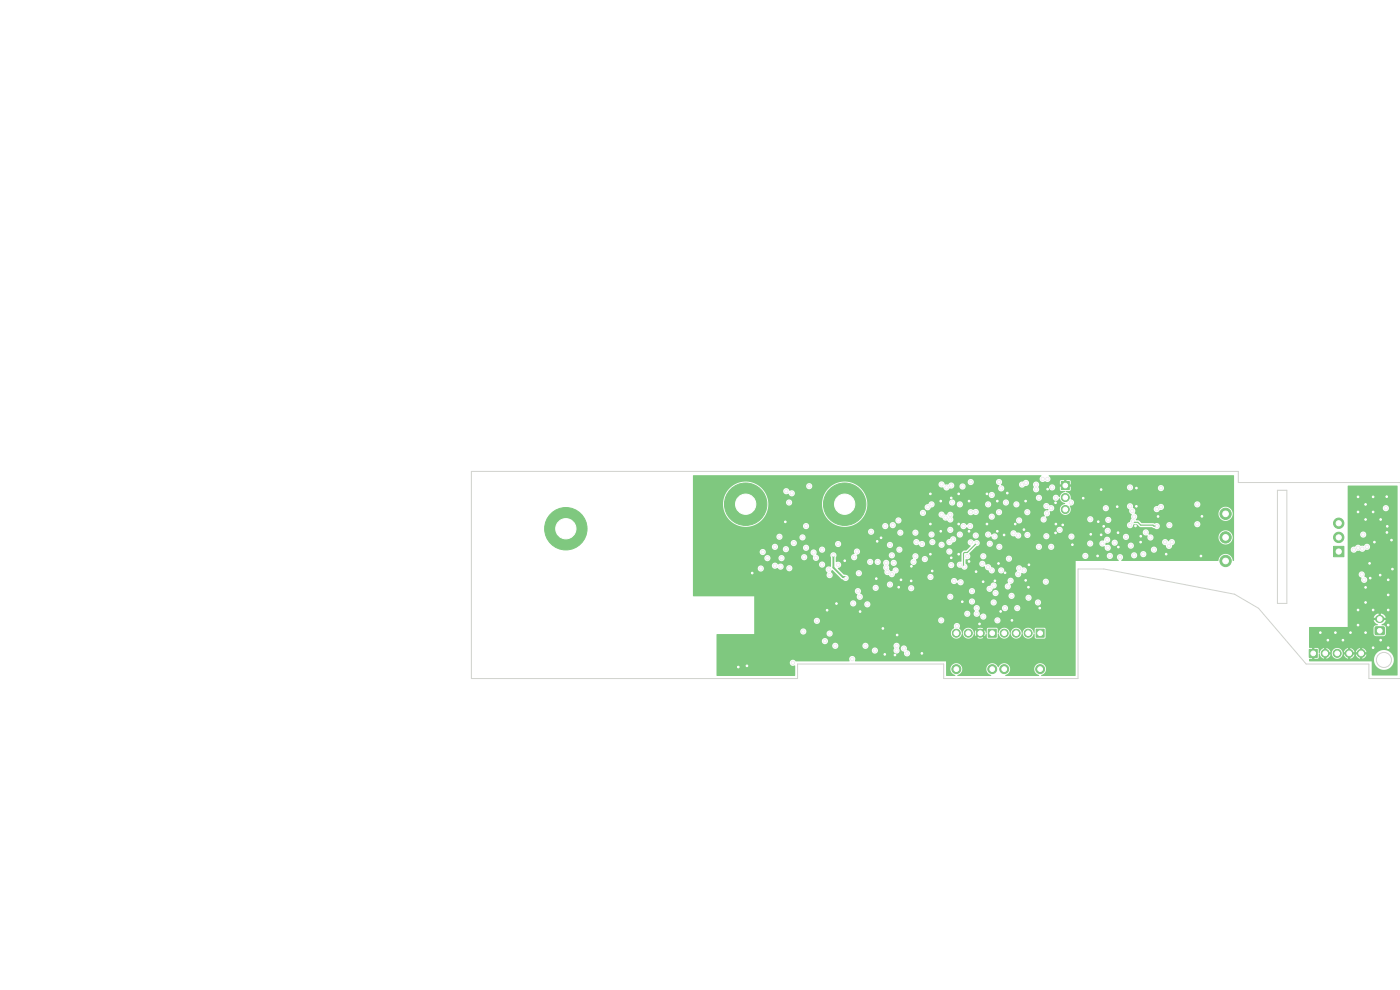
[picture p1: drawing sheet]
<svg xmlns="http://www.w3.org/2000/svg" width="297mm" height="210mm" viewBox="0 0 297 210" stroke-linecap="round" stroke-linejoin="round" font-family="sans-serif">
<g fill="#7fc87f" stroke="#7fc87f" stroke-width=".21">
<path d="M219.8 133.5h1.7v1.7h-1.7z"/>
<path d="M291.8 133h1.8v1.6h-1.8z"/>
<path d="M225.1 102.1h1.7v1.7h-1.7z"/>
<path d="M209.7 133.5h1.7v1.7h-1.7z"/>
<path d="M282.9 115.9h2.2v2.2h-2.2z"/>
<path d="M277.7 137.8h1.8v1.7h-1.8z"/>
<circle cx="218.1" cy="134.3" r=".85"/>
<circle cx="215.6" cy="134.3" r=".85"/>
<circle cx="213" cy="134.3" r=".85"/>
<circle cx="213" cy="141.9" r=".95"/>
<circle cx="220.7" cy="141.9" r=".95"/>
<circle cx="179.2" cy="107" r="4.5"/>
<circle cx="226" cy="105.5" r=".85"/>
<circle cx="226" cy="108.1" r=".85"/>
<circle cx="158.2" cy="107" r="4.5"/>
<circle cx="208" cy="134.3" r=".85"/>
<circle cx="205.4" cy="134.3" r=".85"/>
<circle cx="202.9" cy="134.3" r=".85"/>
<circle cx="202.9" cy="141.9" r=".95"/>
<circle cx="210.5" cy="141.9" r=".95"/>
<circle cx="120" cy="112.2" r="4.5"/>
<circle cx="284" cy="114" r="1.1"/>
<circle cx="284" cy="111" r="1.1"/>
<circle cx="260" cy="119" r="1.2"/>
<circle cx="260" cy="114" r="1.2"/>
<circle cx="260" cy="109" r="1.2"/>
<circle cx="281.1" cy="138.6" r=".85"/>
<circle cx="283.7" cy="138.6" r=".85"/>
<circle cx="286.2" cy="138.6" r=".85"/>
<circle cx="288.8" cy="138.6" r=".85"/>
</g>
<path d="M292.5 131.3h.3" fill="none" stroke="#7fc87f" stroke-width="1.7"/>
<g fill="#ececec" stroke="#ececec" stroke-width=".21">
<circle cx="290.5" cy="119.5" r=".35"/>
<circle cx="295.4" cy="120.7" r=".35"/>
<circle cx="288.1" cy="108.6" r=".35"/>
<circle cx="291.3" cy="137.4" r=".35"/>
<circle cx="294.5" cy="129.4" r=".35"/>
<circle cx="294.5" cy="126.2" r=".35"/>
<circle cx="289.7" cy="110.2" r=".35"/>
<circle cx="291.3" cy="129.4" r=".35"/>
<circle cx="284.9" cy="135.8" r=".35"/>
<circle cx="286.5" cy="134.2" r=".35"/>
<circle cx="289.7" cy="134.2" r=".35"/>
<circle cx="289.7" cy="124.6" r=".35"/>
<circle cx="288.1" cy="132.6" r=".35"/>
<circle cx="294.5" cy="137.4" r=".35"/>
<circle cx="294.3" cy="111.7" r=".35"/>
<circle cx="280.1" cy="134.2" r=".35"/>
<circle cx="288.1" cy="129.4" r=".35"/>
<circle cx="283.3" cy="134.2" r=".35"/>
<circle cx="294.5" cy="132.6" r=".35"/>
<circle cx="292.9" cy="135.8" r=".35"/>
<circle cx="291.3" cy="108.6" r=".35"/>
<circle cx="294.2" cy="105.4" r=".35"/>
<circle cx="292.9" cy="110.2" r=".35"/>
<circle cx="292.8" cy="122" r=".35"/>
<circle cx="289.7" cy="127.8" r=".35"/>
<circle cx="291.6" cy="115" r=".35"/>
<circle cx="291.3" cy="105.4" r=".35"/>
<circle cx="294.5" cy="123" r=".35"/>
<circle cx="281.7" cy="135.8" r=".35"/>
<circle cx="290.7" cy="122.6" r=".35"/>
<circle cx="289.7" cy="107" r=".35"/>
<circle cx="295.2" cy="114.6" r=".35"/>
<circle cx="288.1" cy="105.4" r=".35"/>
<circle cx="294.2" cy="112.9" r=".35"/>
<circle cx="294" cy="107.8" r=".35"/>
<circle cx="289.2" cy="113.4" r=".35"/>
<circle cx="288.9" cy="121.9" r=".35"/>
<circle cx="289.4" cy="123" r=".35"/>
<circle cx="289" cy="116.4" r=".35"/>
<circle cx="288.1" cy="116.2" r=".35"/>
<circle cx="287.2" cy="116.6" r=".35"/>
<circle cx="290" cy="116" r=".35"/>
<circle cx="185.8" cy="124.7" r=".35"/>
<circle cx="193.3" cy="124.8" r=".35"/>
<circle cx="188.3" cy="121.4" r=".35"/>
<circle cx="239.7" cy="107.4" r=".35"/>
<circle cx="235.4" cy="117.9" r=".35"/>
<circle cx="239.9" cy="115.8" r=".35"/>
<circle cx="166.7" cy="116.5" r=".35"/>
<circle cx="242.5" cy="117.6" r=".35"/>
<circle cx="247.2" cy="115" r=".35"/>
<circle cx="165.4" cy="113.9" r=".35"/>
<circle cx="168" cy="104.6" r=".35"/>
<circle cx="161.8" cy="117.1" r=".35"/>
<circle cx="170.3" cy="114" r=".35"/>
<circle cx="246.3" cy="103.5" r=".35"/>
<circle cx="167.4" cy="120.5" r=".35"/>
<circle cx="248.1" cy="111.4" r=".35"/>
<circle cx="173.1" cy="118.3" r=".35"/>
<circle cx="239.7" cy="103.4" r=".35"/>
<circle cx="246.3" cy="107.5" r=".35"/>
<circle cx="171.7" cy="103.1" r=".35"/>
<circle cx="174.4" cy="119.8" r=".35"/>
<circle cx="231.3" cy="115.3" r=".35"/>
<circle cx="239.7" cy="111.4" r=".35"/>
<circle cx="231.3" cy="110.1" r=".35"/>
<circle cx="184.6" cy="119.2" r=".35"/>
<circle cx="197.4" cy="122.4" r=".35"/>
<circle cx="201.6" cy="126.6" r=".35"/>
<circle cx="165.6" cy="120.2" r=".35"/>
<circle cx="190.8" cy="116.6" r=".35"/>
<circle cx="182.2" cy="121.6" r=".35"/>
<circle cx="177.8" cy="119.8" r=".35"/>
<circle cx="254" cy="111.2" r=".35"/>
<circle cx="237.6" cy="118.2" r=".35"/>
<circle cx="172.6" cy="117.2" r=".35"/>
<circle cx="220.2" cy="127.8" r=".35"/>
<circle cx="254" cy="107" r=".35"/>
<circle cx="224" cy="111.2" r=".35"/>
<circle cx="177.4" cy="128" r=".35"/>
<circle cx="197.4" cy="104.8" r=".35"/>
<circle cx="208.6" cy="123.4" r=".35"/>
<circle cx="158.5" cy="141.2" r=".35"/>
<circle cx="187.7" cy="138.8" r=".35"/>
<circle cx="255" cy="109.5" r=".35"/>
<circle cx="245.7" cy="109.6" r=".35"/>
<circle cx="186.9" cy="114.1" r=".35"/>
<circle cx="156.6" cy="141.5" r=".35"/>
<circle cx="203.4" cy="111.2" r=".35"/>
<circle cx="205.6" cy="112.7" r=".35"/>
<circle cx="232.8" cy="117.9" r=".35"/>
<circle cx="237.2" cy="113" r=".35"/>
<circle cx="211.1" cy="123.2" r=".35"/>
<circle cx="237.3" cy="116" r=".35"/>
<circle cx="223.9" cy="106.7" r=".35"/>
<circle cx="212.3" cy="129.7" r=".35"/>
<circle cx="233.6" cy="103.8" r=".35"/>
<circle cx="213.2" cy="121.5" r=".35"/>
<circle cx="234.1" cy="111.6" r=".35"/>
<circle cx="190.7" cy="124.6" r=".35"/>
<circle cx="203.4" cy="104.8" r=".35"/>
<circle cx="205.6" cy="119.1" r=".35"/>
<circle cx="215.4" cy="111.2" r=".35"/>
<circle cx="211.6" cy="112.7" r=".35"/>
<circle cx="205.6" cy="106.3" r=".35"/>
<circle cx="175.5" cy="129.4" r=".35"/>
<circle cx="189.9" cy="138.9" r=".35"/>
<circle cx="193.3" cy="123.2" r=".35"/>
<circle cx="211.8" cy="119.5" r=".35"/>
<circle cx="185.9" cy="122.7" r=".35"/>
<circle cx="217.2" cy="112.3" r=".35"/>
<circle cx="218.3" cy="119.8" r=".35"/>
<circle cx="237" cy="107.5" r=".35"/>
<circle cx="159.6" cy="121.6" r=".35"/>
<circle cx="241.1" cy="103.5" r=".35"/>
<circle cx="220.6" cy="129" r=".35"/>
<circle cx="197.4" cy="111.2" r=".35"/>
<circle cx="229.8" cy="105.7" r=".35"/>
<circle cx="187.3" cy="133.3" r=".35"/>
<circle cx="247.4" cy="117.6" r=".35"/>
<circle cx="199.6" cy="112.7" r=".35"/>
<circle cx="254.8" cy="117.9" r=".35"/>
<circle cx="231.4" cy="113.3" r=".35"/>
<circle cx="201.8" cy="118.3" r=".35"/>
<circle cx="242" cy="113.8" r=".35"/>
<circle cx="227.5" cy="115.5" r=".35"/>
<circle cx="203.4" cy="117.6" r=".35"/>
<circle cx="218.2" cy="124.6" r=".35"/>
<circle cx="193.4" cy="120.1" r=".35"/>
<circle cx="217.6" cy="106.3" r=".35"/>
<circle cx="233" cy="110.7" r=".35"/>
<circle cx="207.8" cy="132.4" r=".35"/>
<circle cx="179.2" cy="118.9" r=".35"/>
<circle cx="241.1" cy="107.4" r=".35"/>
<circle cx="197.4" cy="117.6" r=".35"/>
<circle cx="233.6" cy="113.5" r=".35"/>
<circle cx="223.9" cy="113.1" r=".35"/>
<circle cx="204.1" cy="127.6" r=".35"/>
<circle cx="197.8" cy="121.1" r=".35"/>
<circle cx="207.1" cy="121.3" r=".35"/>
<circle cx="201.8" cy="105.6" r=".35"/>
<circle cx="182.5" cy="129.7" r=".35"/>
<circle cx="209.4" cy="111.2" r=".35"/>
<circle cx="211.6" cy="106.3" r=".35"/>
<circle cx="190.3" cy="134.7" r=".35"/>
<circle cx="225.5" cy="111.4" r=".35"/>
<circle cx="209.4" cy="104.8" r=".35"/>
<circle cx="240.9" cy="111.6" r=".35"/>
<circle cx="213.7" cy="104.6" r=".35"/>
<circle cx="242" cy="115" r=".35"/>
<circle cx="195.6" cy="138.6" r=".35"/>
<circle cx="186.1" cy="114.8" r=".35"/>
<circle cx="199.6" cy="106.3" r=".35"/>
<circle cx="191.1" cy="123" r=".35"/>
<circle cx="217.6" cy="123.1" r=".35"/>
<circle cx="213" cy="113.5" r=".35"/>
<circle cx="222.2" cy="103.8" r=".35"/>
<circle cx="214.7" cy="131.6" r=".35"/>
<circle cx="166.6" cy="110.7" r=".35"/>
<circle cx="222.2" cy="101.6" r=".35"/>
<circle cx="216.8" cy="102.8" r=".35"/>
<circle cx="202.4" cy="123.3" r=".35"/>
<circle cx="203.6" cy="119.8" r=".35"/>
<circle cx="215.6" cy="107" r=".35"/>
<circle cx="203.8" cy="123.5" r=".35"/>
<circle cx="221.9" cy="123.4" r=".35"/>
<circle cx="233.9" cy="115.3" r=".35"/>
<circle cx="203.6" cy="113.4" r=".35"/>
<circle cx="244.1" cy="114" r=".35"/>
<circle cx="219.8" cy="102.8" r=".35"/>
<circle cx="235.1" cy="110.3" r=".35"/>
<circle cx="210" cy="115.3" r=".35"/>
<circle cx="215" cy="113.1" r=".35"/>
<circle cx="199.7" cy="131.6" r=".35"/>
<circle cx="209.9" cy="124.9" r=".35"/>
<circle cx="192.4" cy="138.6" r=".35"/>
<circle cx="227.3" cy="113.8" r=".35"/>
<circle cx="203.6" cy="107" r=".35"/>
<circle cx="217.6" cy="102.4" r=".35"/>
<circle cx="209.6" cy="107" r=".35"/>
<circle cx="199.8" cy="109.2" r=".35"/>
<circle cx="168.2" cy="140.6" r=".35"/>
<circle cx="222" cy="113.7" r=".35"/>
<circle cx="197.6" cy="113.4" r=".35"/>
<circle cx="190.2" cy="137" r=".35"/>
<circle cx="238.9" cy="113.9" r=".35"/>
<circle cx="209.6" cy="113.4" r=".35"/>
<circle cx="214" cy="118.5" r=".35"/>
<circle cx="205.9" cy="115.1" r=".35"/>
<circle cx="222" cy="107.3" r=".35"/>
<circle cx="218" cy="113.5" r=".35"/>
<circle cx="222.1" cy="108.9" r=".35"/>
<circle cx="236.5" cy="115.1" r=".35"/>
<circle cx="205.9" cy="102.2" r=".35"/>
<circle cx="205.9" cy="108.7" r=".35"/>
<circle cx="243.1" cy="112.9" r=".35"/>
<circle cx="199.8" cy="102.8" r=".35"/>
<circle cx="211.9" cy="108.7" r=".35"/>
<circle cx="197.6" cy="107" r=".35"/>
<circle cx="216.2" cy="120.6" r=".35"/>
<circle cx="234.9" cy="114.5" r=".35"/>
<circle cx="211.9" cy="102.2" r=".35"/>
<circle cx="209.6" cy="120.3" r=".35"/>
<circle cx="191.8" cy="137.6" r=".35"/>
<circle cx="230.2" cy="117.9" r=".35"/>
<circle cx="199.8" cy="115.6" r=".35"/>
<circle cx="201.8" cy="119.9" r=".35"/>
<circle cx="217.9" cy="108.7" r=".35"/>
<circle cx="207.2" cy="129" r=".35"/>
<circle cx="205.2" cy="130.2" r=".35"/>
<circle cx="201.6" cy="112.4" r=".35"/>
<circle cx="196.8" cy="107.6" r=".35"/>
<circle cx="210.4" cy="121" r=".35"/>
<circle cx="210.8" cy="124.2" r=".35"/>
<circle cx="208.4" cy="119.6" r=".35"/>
<circle cx="204.2" cy="103.2" r=".35"/>
<circle cx="200.8" cy="103.4" r=".35"/>
<circle cx="202" cy="106.6" r=".35"/>
<circle cx="201.8" cy="103" r=".35"/>
<circle cx="195.6" cy="115.4" r=".35"/>
<circle cx="210.4" cy="105" r=".35"/>
<circle cx="212.4" cy="103.6" r=".35"/>
<circle cx="202.2" cy="114.4" r=".35"/>
<circle cx="204.4" cy="111.6" r=".35"/>
<circle cx="195.8" cy="108.8" r=".35"/>
<circle cx="207" cy="108.6" r=".35"/>
<circle cx="220.4" cy="105.6" r=".35"/>
<circle cx="224" cy="105.6" r=".35"/>
<circle cx="223" cy="107.8" r=".35"/>
<circle cx="219.8" cy="103.8" r=".35"/>
<circle cx="213.4" cy="106.6" r=".35"/>
<circle cx="227.2" cy="106.6" r=".35"/>
<circle cx="221.2" cy="101.6" r=".35"/>
<circle cx="201.6" cy="110.2" r=".35"/>
<circle cx="208.6" cy="130.8" r=".35"/>
<circle cx="205.2" cy="118" r=".35"/>
<circle cx="214.4" cy="123.2" r=".35"/>
<circle cx="223.2" cy="103.4" r=".35"/>
<circle cx="208.6" cy="118" r=".35"/>
<circle cx="201.4" cy="115" r=".35"/>
<circle cx="200.6" cy="109.8" r=".35"/>
<circle cx="212" cy="116" r=".35"/>
<circle cx="201.6" cy="109.2" r=".35"/>
<circle cx="205.8" cy="111.6" r=".35"/>
<circle cx="197.8" cy="115" r=".35"/>
<circle cx="204.6" cy="120.2" r=".35"/>
<circle cx="207.2" cy="115.2" r=".35"/>
<circle cx="206.2" cy="127.6" r=".35"/>
<circle cx="210.4" cy="109.6" r=".35"/>
<circle cx="210.8" cy="127.8" r=".35"/>
<circle cx="216" cy="113.6" r=".35"/>
<circle cx="216.2" cy="110.4" r=".35"/>
<circle cx="221.4" cy="110.2" r=".35"/>
<circle cx="240.6" cy="109.6" r=".35"/>
<circle cx="248" cy="115.8" r=".35"/>
<circle cx="201.4" cy="117" r=".35"/>
<circle cx="217.2" cy="121" r=".35"/>
<circle cx="211" cy="113.8" r=".35"/>
<circle cx="207" cy="113.6" r=".35"/>
<circle cx="193.8" cy="119.2" r=".35"/>
<circle cx="189.2" cy="121.8" r=".35"/>
<circle cx="223" cy="116" r=".35"/>
<circle cx="220.4" cy="116" r=".35"/>
<circle cx="224.8" cy="112.4" r=".35"/>
<circle cx="245.4" cy="111.6" r=".35"/>
<circle cx="240.4" cy="110.6" r=".35"/>
<circle cx="235" cy="112.6" r=".35"/>
<circle cx="240.2" cy="108.4" r=".35"/>
<circle cx="216" cy="121.8" r=".35"/>
<circle cx="212.4" cy="121" r=".35"/>
<circle cx="207.2" cy="130.2" r=".35"/>
<circle cx="211.2" cy="125.8" r=".35"/>
<circle cx="214.6" cy="126.4" r=".35"/>
<circle cx="213.8" cy="124.4" r=".35"/>
<circle cx="211.6" cy="131.6" r=".35"/>
<circle cx="213.2" cy="129" r=".35"/>
<circle cx="215.8" cy="129" r=".35"/>
<circle cx="206.2" cy="125.4" r=".35"/>
<circle cx="234.6" cy="107.8" r=".35"/>
<circle cx="240.6" cy="117.8" r=".35"/>
<circle cx="235" cy="116.2" r=".35"/>
<circle cx="248.6" cy="115" r=".35"/>
<circle cx="244.8" cy="116.6" r=".35"/>
<circle cx="245.4" cy="108" r=".35"/>
<circle cx="164.4" cy="120" r=".35"/>
<circle cx="161.4" cy="120.6" r=".35"/>
<circle cx="165.8" cy="118.4" r=".35"/>
<circle cx="171" cy="116.2" r=".35"/>
<circle cx="162.8" cy="118.4" r=".35"/>
<circle cx="174.4" cy="116.6" r=".35"/>
<circle cx="170.6" cy="118.2" r=".35"/>
<circle cx="175.8" cy="120.8" r=".35"/>
<circle cx="176.8" cy="117.8" r=".35"/>
<circle cx="186.2" cy="119.2" r=".35"/>
<circle cx="179.4" cy="122.6" r=".35"/>
<circle cx="189.2" cy="117.8" r=".35"/>
<circle cx="181.2" cy="118.2" r=".35"/>
<circle cx="177.8" cy="115.4" r=".35"/>
<circle cx="166.8" cy="104.2" r=".35"/>
<circle cx="190.6" cy="110.4" r=".35"/>
<circle cx="171" cy="111.6" r=".35"/>
<circle cx="168.4" cy="115.2" r=".35"/>
<circle cx="181.8" cy="117" r=".35"/>
<circle cx="164.4" cy="116" r=".35"/>
<circle cx="167.4" cy="106.6" r=".35"/>
<circle cx="176" cy="122" r=".35"/>
<circle cx="184.8" cy="112.8" r=".35"/>
<circle cx="188.8" cy="124" r=".35"/>
<circle cx="189.6" cy="119.4" r=".35"/>
<circle cx="188" cy="120.4" r=".35"/>
<circle cx="188" cy="119.4" r=".35"/>
<circle cx="190" cy="121" r=".35"/>
<circle cx="182" cy="125.4" r=".35"/>
<circle cx="188.8" cy="115.6" r=".35"/>
<circle cx="191" cy="113" r=".35"/>
<circle cx="189.4" cy="111.4" r=".35"/>
<circle cx="194.2" cy="113" r=".35"/>
<circle cx="194.4" cy="115" r=".35"/>
<circle cx="196.2" cy="118.6" r=".35"/>
<circle cx="184" cy="128.2" r=".35"/>
<circle cx="194.2" cy="118" r=".35"/>
<circle cx="187.8" cy="111.6" r=".35"/>
<circle cx="181" cy="128" r=".35"/>
<circle cx="182.4" cy="126.6" r=".35"/>
<circle cx="173.3" cy="131.7" r=".35"/>
<circle cx="170.4" cy="134" r=".35"/>
<circle cx="203" cy="132.8" r=".35"/>
<circle cx="180.8" cy="139.8" r=".35"/>
<circle cx="218.2" cy="126.8" r=".35"/>
<circle cx="176" cy="134.4" r=".35"/>
<circle cx="175" cy="136" r=".35"/>
<circle cx="190.2" cy="138" r=".35"/>
<circle cx="185.6" cy="138" r=".35"/>
<circle cx="183.6" cy="137" r=".35"/>
<circle cx="177.2" cy="137" r=".35"/>
</g>
<path d="M207.2 115.2l-2 2h-.6l-.2 .2v2.6l.2 .2M240.4 110.6l.2 .2h.8l.6 .6h2.6l.2 .2h.6" fill="none" stroke="#7fc87f" stroke-width=".25"/>
<path d="M176.8 117.8v2.6l2 2h.4l.2 .2" fill="none" stroke="#7fc87f" stroke-width=".4"/>
<g fill="#7fc87f">
<path d="M147 100.9l73.8-.1 .1 .1a.72 .72 0 0 0-.2 1.1 .72 .72 0 0 0 1.1 .1 .69 .69 0 0 0 1-.2 .69 .69 0 0 0-.3-1l.1-.1h39.1l.1 18.1-.2 .1a1.67 1.67 0 0 0-2.4-1.3l-.5 .6-.3 .7-20.5-.1 .3-.5-.1-.6h1.8l.1 .2a.65 .65 0 0 0 .8 .4 .65 .65 0 0 0 .4-.8h.7v.1a.66 .66 0 0 0 1.1 .4 .66 .66 0 0 0-.2-1.1 .66 .66 0 0 0-.9 .6l-.7-.1a.66 .66 0 0 0-.8-.3 .66 .66 0 0 0-.5 .6h-1.8a.68 .68 0 0 0-1.1 .1 .68 .68 0 0 0 .3 1l-.1 .1h-9v24.3l-7.2 .1-.1-.1a1.27 1.27 0 0 0 1-1.7 1.27 1.27 0 0 0-1.7-.7 1.27 1.27 0 0 0-.5 1.8l.7 .5v.2h-7l-.2-.1a1.31 1.31 0 0 0 .8-2.2 1.31 1.31 0 0 0-2.2 .4 1.31 1.31 0 0 0-2.3-.4 1.31 1.31 0 0 0 .8 2.2l-.1 .1h-7l-.1-.1a1.27 1.27 0 0 0 1.1-1.7 1.27 1.27 0 0 0-1.8-.7 1.27 1.27 0 0 0-.5 1.8l.7 .5v.2l-1.9-.1v-3l-19.3-.1a.67 .67 0 0 0-.5-1 .67 .67 0 0 0-.7 .9l-.1 .2h-11.3a.68 .68 0 0 0-1-.2 .68 .68 0 0 0-.1 1 .68 .68 0 0 0 1 .1v2.1l-.1 .1h-16.5l-.1-.1v-5.3h32.9a.66 .66 0 0 0 .7 .7 .66 .66 0 0 0 .7-.7h3.2l.1 .2a.66 .66 0 0 0 .9 .4 .66 .66 0 0 0 .2-1h.4l.2 .4 .5 .2a.68 .68 0 0 0 .6 1 .68 .68 0 0 0 .5-1l-.5-.3a.67 .67 0 0 0-.5-1 .67 .67 0 0 0-.8 .7l-.4-.1a.69 .69 0 0 0-.1-1 .69 .69 0 0 0-1 .1 .69 .69 0 0 0 .1 1l-.2 .4h-3.2a.66 .66 0 0 0-.7-.7 .66 .66 0 0 0-.7 .7h-32.9v-1h24.5l.1 .2a.66 .66 0 0 0 .7 .5 .66 .66 0 0 0 .6-.7h5l.1 .2a.66 .66 0 0 0 1 .3 .66 .66 0 0 0-.1-1.1 .66 .66 0 0 0-1 .6h-5l-.1-.2a.66 .66 0 0 0-.7-.5 .66 .66 0 0 0-.6 .7h-24.5v-1h22.3l.1 .2a.66 .66 0 0 0 1 .3 .66 .66 0 0 0-.1-1.1 .66 .66 0 0 0-1 .6h-22.3v-1.4l.1-.1h7.9v-.5h9.8a.66 .66 0 0 0 .4 .6 .66 .66 0 0 0 .7-.2h4.4l.1 .2a.65 .65 0 0 0 .7 .4 .65 .65 0 0 0 .5-.7h25.1v.2a1.19 1.19 0 0 0 1.3 1 1.19 1.19 0 0 0 1.1-1.2h.1a1.2 1.2 0 0 0 1.2 1.2 1.2 1.2 0 0 0 1.2-1.2h.2l.2 .6 .5-.4 .3 .3-.5 .5 .6 .2 .7-.2-.5-.5 .3-.3 .5 .4 .4-.5 .2 1 1.9 .1 .2-.3 .1-.8h.2a1.2 1.2 0 0 0 1.2 1.1 1.2 1.2 0 0 0 1.2-1.2h.1a1.2 1.2 0 0 0 1.2 1.2 1.2 1.2 0 0 0 1.2-1.2h.1a1.2 1.2 0 0 0 1.2 1.2 1.2 1.2 0 0 0 1.2-1.1l.2 .1 .1 .9 2 .1 .2-.3v-1.8l-.2-.2h-1.9l-.2 .2v.8l-.2 .1a1.2 1.2 0 0 0-1.2-1.1 1.2 1.2 0 0 0-1.2 1.1h-.1a1.22 1.22 0 0 0-1.2-1.1 1.22 1.22 0 0 0-1.2 1.1h-.1a1.22 1.22 0 0 0-1.2-1.1 1.22 1.22 0 0 0-1.3 1.1l-.1-.1-.1-.8-.2-.2h-1.9l-.2 1-.1 .1-.3-.6-.5 .5-.3-.4 .5-.5-.7-.1-.6 .1 .5 .5-.3 .4-.5-.5-.2 .6h-.2a1.22 1.22 0 0 0-1.2-1.1 1.22 1.22 0 0 0-1.2 1.1h-.1l-.4-.8a.43 .43 0 0 1 0-.7 .66 .66 0 0 0-.9-.6 .66 .66 0 0 0-.4 .9l-.5 .6-.2 .6h-25.1a.65 .65 0 0 0-.6-.6 .65 .65 0 0 0-.7 .7h-4.4a.66 .66 0 0 0-.3-1.1 .66 .66 0 0 0-.8 .7h-9.8v-2.3h12.6l.1 .2a.65 .65 0 0 0 .7 .4 .65 .65 0 0 0 .5-.7h25.1v.2a.66 .66 0 0 0 .8 .5 .66 .66 0 0 0 .5-.7h10.6l.1 .2a.66 .66 0 0 0 1 .3 .66 .66 0 0 0-.1-1.1 .66 .66 0 0 0-1 .6h-10.6v-.2a.66 .66 0 0 0-.7-.5 .66 .66 0 0 0-.6 .7l-25.1-.1a.66 .66 0 0 0-.7-.5 .66 .66 0 0 0-.6 .7h-12.6v-1.5h44.5l.1 .2a.66 .66 0 0 0 .7 .5 .66 .66 0 0 0 .6-.7h.6l.1 .2a.72 .72 0 0 0 .6 .4 .72 .72 0 0 0 .7-.3l.1 .1a.66 .66 0 0 0 .7 .8 .66 .66 0 0 0 .4-1 .66 .66 0 0 0-1.1 .1l-.2-.1v-.5a.41 .41 0 0 1-.2-.4 .41 .41 0 0 1 .2-.3l.1-.2h4.6a.66 .66 0 0 0 .7 .7 .66 .66 0 0 0 .7-.7h1.2l.1 .2a.65 .65 0 0 0 1 .3 .65 .65 0 0 0-.1-1.1 .65 .65 0 0 0-1 .6h-1.2l-.1-.1a.65 .65 0 0 0-.7-.6 .65 .65 0 0 0-.6 .7h-4.6l-.1-.1a.69 .69 0 0 0-1-.4 .69 .69 0 0 0 0 1.1l-.3 .6h-.6a.66 .66 0 0 0-.7-.7 .66 .66 0 0 0-.7 .7h-44.5v-2.2h20.3l.1 .2a.65 .65 0 0 0 .6 .5 .65 .65 0 0 0 .6-.5h1.7l.1 .2a.65 .65 0 0 0 1 .3 .65 .65 0 0 0-.1-1.1h21.2l.1 .2a.65 .65 0 0 0 .6 .5 .65 .65 0 0 0 .6-.5h3.3l.1 .2a.66 .66 0 0 0 .7 .5 .66 .66 0 0 0 .6-.7h8l.1 .2a.65 .65 0 0 0 1 .3 .65 .65 0 0 0-.1-1.1 .65 .65 0 0 0-1 .6l-8.1-.1a.65 .65 0 0 0-.7-.6 .65 .65 0 0 0-.6 .7h-3.3a.66 .66 0 0 0-.5-.9 .66 .66 0 0 0-.8 .7h-21.3a.66 .66 0 0 0-.9 .6h-1.7a.66 .66 0 0 0-.5-.9 .66 .66 0 0 0-.8 .7h-20.3v-1.5h-12.9l-.1-.1v-1h34.3l.2 .4 .4 .3a.67 .67 0 0 0 .2 1.1 .67 .67 0 0 0 1-.6h17.8l.1 .2a.65 .65 0 0 0 1 .3 .65 .65 0 0 0-.1-1.1 .65 .65 0 0 0-1 .6h-17.8l-.2-.4-.4-.3a.68 .68 0 0 0-.2-1 .68 .68 0 0 0-1 .5h-34.3v-.7h38.1v.2a.65 .65 0 0 0 .7 .5 .65 .65 0 0 0 .6-.6h6.2l.1 .1a.65 .65 0 0 0 .8 .5h12l.1 .2a.65 .65 0 0 0 .5 .4 .65 .65 0 0 0 .6-.2h3.8l.1 .2a.65 .65 0 0 0 .9 .4h2.4l.1 .2a.65 .65 0 0 0 .5 .4 .65 .65 0 0 0 .6-.2h2.4l.1 .2a.66 .66 0 0 0 1 .3 .66 .66 0 0 0-.1-1.1 .66 .66 0 0 0-1 .6h-2.4l.1-.1a.66 .66 0 0 0-.4-.9 .66 .66 0 0 0-.9 .6h-2.4a.65 .65 0 0 0 0-1.2 .65 .65 0 0 0-1 .6h-3.8l.2-.4-.3-.5h2.7v.2a.7 .7 0 0 0 .8 .5 .7 .7 0 0 0 .6-.7l.5-.2 .2-.3h1.7a.68 .68 0 0 0 1 .6 .68 .68 0 0 0 .2-1.1l.5-.2 .2-.3h6.2a.66 .66 0 0 0 .9 .6 .66 .66 0 0 0 .2-1.1 .66 .66 0 0 0-1.1 .3v.2h-6.2a.68 .68 0 0 0-.8-.8 .68 .68 0 0 0-.3 1.1l-.6 .3-.2 .4h-1.7a.69 .69 0 0 0-.6-.9 .69 .69 0 0 0-.7 .8h-.1a.66 .66 0 0 0-.7 .6h-2.7a.66 .66 0 0 0-1.1 .5h-12a.66 .66 0 0 0 .2-1.2 .66 .66 0 0 0-1.1 .6l-6.2-.1a.66 .66 0 0 0-.6-.7 .66 .66 0 0 0-.7 .7h-38.1v-.7h41.1l.1 .2a.66 .66 0 0 0 1 .3 .66 .66 0 0 0-.1-1.1 .66 .66 0 0 0-1 .6h-41.1v-.7h54.7l.1 .1a.72 .72 0 0 0 .6 .5 .72 .72 0 0 0 .7-.3l.1 .1a.66 .66 0 0 0 .9 .3 .66 .66 0 0 0 .1-1 .66 .66 0 0 0-1 .2l-.2-.1a.66 .66 0 0 0-.7-.5 .66 .66 0 0 0-.6 .7h-54.7v-2.7h13.7l.1 .2a.65 .65 0 0 0 1 .3 .65 .65 0 0 0-.1-1.1h2l.1 .2a.73 .73 0 0 0 1.2 .3 .68 .68 0 0 0 1.2 0h.6v.2a.65 .65 0 0 0 .6 .5 .65 .65 0 0 0 .6-.4h7.1l.4 .8a.67 .67 0 0 0 .2 .9 .67 .67 0 0 0 1-.3 .67 .67 0 0 0-.4-.9l.3-.4 2.1 2a.69 .69 0 0 0 1 .2 .69 .69 0 0 0 .1-1l-.8-.2-.3-.3h2.8l.1 .2a.65 .65 0 0 0 1 .3 .65 .65 0 0 0-.1-1.1 .65 .65 0 0 0-1 .6h-2.8l-1-1.1 .4-.1h9.2l.3 .5a.84 .84 0 0 0 1 1.2 .64 .64 0 0 0 .9 .3h7.2l.1 .2a.65 .65 0 0 0 1 .3 .65 .65 0 0 0-.1-1.1h17.6l.1 .2a.7 .7 0 0 0 .8 .4 .7 .7 0 0 0 .5-.9l.3 .1a.66 .66 0 0 0 .9-.6 .66 .66 0 0 0-.9-.6 .72 .72 0 0 0-.9-.5 .72 .72 0 0 0-.5 .8l.2 .4-.5 .7h-17.7a.66 .66 0 0 0-.9 .6h-7.2l.3-.3a.49 .49 0 0 1 .6-.6 .68 .68 0 0 0-.2-1.1 .68 .68 0 0 0-.9 .7 .64 .64 0 0 1-.7-.9 .49 .49 0 0 1-.1-.5 .49 .49 0 0 1 .4-.3 .65 .65 0 0 0 .4 .6 .65 .65 0 0 0 .7-.1h11.1l.1 .1a.65 .65 0 0 0 .7 .5 .65 .65 0 0 0 .5-.7h.6v.1a.66 .66 0 0 0 .9 .5 .69 .69 0 0 0 1.1 .3 .69 .69 0 0 0-.1-1.1h2.8l.1 .2a.87 .87 0 0 0 1.1 .3l.1 .2a.87 .87 0 0 0 .8 .8 .65 .65 0 0 0 .6 .6 .65 .65 0 0 0 .7-.7h.6l.1 .2a.66 .66 0 0 0 1 .3 .66 .66 0 0 0-.1-1.1 .66 .66 0 0 0-1 .6h-.6a1.01 1.01 0 0 0-.8-.8 .77 .77 0 0 0-1.2-.4 .69 .69 0 0 0-.6-.8 .69 .69 0 0 0-.8 .6h-2.8l-.1-.9 .2-.1a.66 .66 0 0 0 .9-.6h2l.1 .2a.65 .65 0 0 0 1 .3h4.4v.2a.65 .65 0 0 0 1.1 .3 .65 .65 0 0 0-.2-1.1h15.3v.2a.66 .66 0 0 0 .7 .5 .66 .66 0 0 0 .6-.7h3.9v.2a.66 .66 0 0 0 1.1 .3 .66 .66 0 0 0-.2-1.1 .66 .66 0 0 0-.9 .6h-3.9a.65 .65 0 0 0-.7-.6 .65 .65 0 0 0-.6 .6h-15.3a.66 .66 0 0 0-.9 .6h-4.4l.1-.1a.66 .66 0 0 0-.3-1 .66 .66 0 0 0-.9 .6h-2l-.3-.6 1.4-1.4h4.3a.66 .66 0 0 0 .7 .7 .66 .66 0 0 0 .7-.7h7l.1 .2a.66 .66 0 0 0 .7 .5 .66 .66 0 0 0 .6-.7h1.2l.1 .2a.66 .66 0 0 0 1 .3 .66 .66 0 0 0-.1-1.1 .66 .66 0 0 0-1 .6h-1.2a.66 .66 0 0 0-.7-.7 .66 .66 0 0 0-.7 .7h-7a.66 .66 0 0 0-.7-.7 .66 .66 0 0 0-.7 .7h-4.3l.6-.3 .2-.4h1.5v.2a.65 .65 0 0 0 .8 .5 .65 .65 0 0 0 .5-.7h20v.2a.66 .66 0 0 0 .8 .5 .66 .66 0 0 0 .5-.7h1.3v.2a.75 .75 0 0 0 1.1 .4 .71 .71 0 0 0 .3 .8 .71 .71 0 0 0 .9-.1h8.6l.1 .2a.66 .66 0 0 0 1 .3 .66 .66 0 0 0-.1-1.1 .66 .66 0 0 0-1 .6h-8.6l.1-.1a.71 .71 0 0 0-.2-.8 .71 .71 0 0 0-.9-.1l.1-.5h1.2v.2a.65 .65 0 0 0 .9 .5h2.5l.1 .1a.65 .65 0 0 0 1 .4 .65 .65 0 0 0-.1-1.1 .65 .65 0 0 0-1 .6h-2.5l.4-.4v-.4h9.4v.2a.82 .82 0 0 0 .8 .5 .71 .71 0 0 0 .8 .8 .71 .71 0 0 0 .6-.9 .68 .68 0 0 0 .3-1.1 .68 .68 0 0 0-1.1 .3 .72 .72 0 0 0-.8-.4 .72 .72 0 0 0-.6 .6h-9.4a.66 .66 0 0 0-.7-.5 .66 .66 0 0 0-.6 .6h-.7a.66 .66 0 0 0 .4-.6 .66 .66 0 0 0-.4-.6h3.1v.1a.65 .65 0 0 0 1.1 .4 .65 .65 0 0 0-.2-1.1 .65 .65 0 0 0-.9 .6h-3.2a.92 .92 0 0 0-.9 .8 .66 .66 0 0 0-.9 .6h-1.3a.65 .65 0 0 0-.6-.7 .65 .65 0 0 0-.7 .7h-20v-.1a.66 .66 0 0 0-.7-.5 .66 .66 0 0 0-.6 .6h-1.5l.1-.1a.66 .66 0 0 0-.5-.6 .66 .66 0 0 0-.7 .2 .72 .72 0 0 0-1.3-.1 .72 .72 0 0 0 .5 1.1l-.8 .9-.6 .1-.4 .3-.1 2-.2 .1a.65 .65 0 0 0-.8 .6l-.6-.1a.66 .66 0 0 0-.7-.5 .66 .66 0 0 0-.6 .7h-11.1l.2-.7h2.9l.1 .2a.69 .69 0 0 0 1 .3 .69 .69 0 0 0 .1-1l1.2-.1 .1 .2a.66 .66 0 0 0 1 .3 .66 .66 0 0 0-.1-1.1 .66 .66 0 0 0-1 .6h-1l.1-.1a.67 .67 0 0 0 0-.9 .67 .67 0 0 0-.9 0 .67 .67 0 0 0 0 .9l-.4 .3-.2 .4h-2.9a.65 .65 0 0 0-.7-.4 .65 .65 0 0 0-.6 .6h-.2a.69 .69 0 0 0-1-.5 .69 .69 0 0 0-.2 1.1l-.2 .4h-9.2a.65 .65 0 0 0 .4-.6 .65 .65 0 0 0-.4-.6h5.8l.1 .2a.66 .66 0 0 0 .7 .5 .66 .66 0 0 0 .6-.7h.2l.1 .2a.66 .66 0 0 0 1 .3 .66 .66 0 0 0-.1-1.1 .66 .66 0 0 0-1 .6h-.2a.65 .65 0 0 0-.7-.7 .65 .65 0 0 0-.7 .7h-6.6v-1h3.2l.1 .2a.66 .66 0 0 0 .9 .4 .66 .66 0 0 0 .2-1h6.8l.1 .2a.65 .65 0 0 0 1 .3 .65 .65 0 0 0-.1-1.1 .65 .65 0 0 0-1 .6h-6.8a.78 .78 0 0 0 .6-1.2h7.8l.1 .2a.65 .65 0 0 0 .5 .4 .65 .65 0 0 0 .6-.2h9.4l.1 .2a.66 .66 0 0 0 1 .3 .66 .66 0 0 0-.1-1.1 .66 .66 0 0 0-1 .6h-9.4l.1-.1a.66 .66 0 0 0-.4-.9 .66 .66 0 0 0-.9 .6h-7.8a.69 .69 0 0 0-1-.1 .69 .69 0 0 0 0 1l-.6 .3-.2 .4h-3.2a.66 .66 0 0 0-.1-.9 .66 .66 0 0 0-.9 0 .66 .66 0 0 0 0 1v1.8l-.1 .1-.3-.1a.67 .67 0 0 0-.8 .7h-7.1l.1-.1a.66 .66 0 0 0-.6-.8 .66 .66 0 0 0-.7 .6h-.6l.1-.3-.2-.4h7.6l.1 .1a.65 .65 0 0 0 1 .4 .65 .65 0 0 0-.1-1.1 .65 .65 0 0 0-1 .6h-7.6l-.4-.3-.3 .1a.32 .32 0 0 1-.4 .1 .32 .32 0 0 1-.2-.2 .66 .66 0 0 0-1.1 .5h-2.1a.66 .66 0 0 0-.9 .6h-13.7v-2.2h15.1l.1 .2a.66 .66 0 0 0 .7 .5 .66 .66 0 0 0 .6-.7h1.6l.1 .2a.65 .65 0 0 0 .8 .4 .65 .65 0 0 0 .4-.8h3.5l.1 .2a.66 .66 0 0 0 1 .3 .66 .66 0 0 0-.1-1.1 .66 .66 0 0 0-1 .6h-3.5a.65 .65 0 0 0-.7-.4 .65 .65 0 0 0-.6 .6l-1.7-.1a.65 .65 0 0 0-.7-.6 .65 .65 0 0 0-.6 .7h-15.1v-1.3h14.2v.2a.65 .65 0 0 0 .6 .5 .65 .65 0 0 0 .7-.6h9.4l.2 .4 .4 .3a.69 .69 0 0 0 .4 1 .69 .69 0 0 0 .9-.5 .69 .69 0 0 0-.6-.8v-.6l-.3-.4h.8l.1 .2a.66 .66 0 0 0 1 .3 .66 .66 0 0 0-.1-1.1 .66 .66 0 0 0-1 .6h-.9a.66 .66 0 0 0-.9 .6l-9.4-.1a.66 .66 0 0 0-.7-.7 .66 .66 0 0 0-.6 .7h-14.2v-1.1h16.7l.1 .2a.65 .65 0 0 0 1 .3h1.3v.2a.65 .65 0 0 0 .9 .4 .65 .65 0 0 0 .3-.9h3l.1 .2a.65 .65 0 0 0 1 .3 .65 .65 0 0 0-.1-1.1 .65 .65 0 0 0-1 .6h-3a.66 .66 0 0 0-.7-.3 .66 .66 0 0 0-.5 .6l-1.2-.1a.66 .66 0 0 0-.3-1 .66 .66 0 0 0-.9 .6h-16.7v-.8h20.7l.1 .2a.65 .65 0 0 0 .6 .5 .65 .65 0 0 0 .6-.5h8.1l.1 .2a.65 .65 0 0 0 .6 .5 .65 .65 0 0 0 .6-.5h9.7l.1 .2a.65 .65 0 0 0 1 .3 .65 .65 0 0 0-.1-1.1h4.6l.1 .2a.89 .89 0 0 0 1.2 .4 .65 .65 0 0 0 .9 .4 .65 .65 0 0 0 .2-1h1l.1 .2a.65 .65 0 0 0 .9 .4h1v.1a.65 .65 0 0 0 1 .4 .65 .65 0 0 0 0-1.1h.6l.1 .2a.66 .66 0 0 0 .6 .5 .66 .66 0 0 0 .6-.6 .71 .71 0 0 0 .8-.5 .71 .71 0 0 0-.5-.9 .67 .67 0 0 0-.7 .6l-.7 .3-.2 .4-.9-.1a.66 .66 0 0 0-.7 .7l-.9-.1a.66 .66 0 0 0-.1-1.1 .66 .66 0 0 0-1 .6h-1a.81 .81 0 0 0-1-.1 .68 .68 0 0 0-.7-.5 .68 .68 0 0 0-.7 .6h-4.7a.66 .66 0 0 0-.9 .6h-9.7a.66 .66 0 0 0-.5-.9 .66 .66 0 0 0-.8 .7h-8.1a.66 .66 0 0 0-.5-.9 .66 .66 0 0 0-.8 .7h-20.7v-1.3h17.7v.1a.65 .65 0 0 0 .7 .5 .65 .65 0 0 0 .6-.5h3.6v.2a.65 .65 0 0 0 1.1 .3 .65 .65 0 0 0-.2-1.1 .65 .65 0 0 0-.9 .6h-3.6v-.1a.66 .66 0 0 0-.6-.7 .66 .66 0 0 0-.7 .7h-17.7v-1.1h37.1l.1 .2a.65 .65 0 0 0 .6 .5 .65 .65 0 0 0 .6-.5h4.9l.1 .2a.66 .66 0 0 0 .7 .5 .66 .66 0 0 0 .6-.7h1.8l.1 .2a.65 .65 0 0 0 .5 .4 .65 .65 0 0 0 .6-.2h2.3v.1a.66 .66 0 0 0 .7 .5 .66 .66 0 0 0 .6-.6h4.7v.1a.65 .65 0 0 0 .6 .5 .65 .65 0 0 0 .6-.4h2.1l.1 .2a.65 .65 0 0 0 .8 .4 .65 .65 0 0 0 .4-.8h1.4v.1a.72 .72 0 0 0 1.3 .3 .67 .67 0 0 0 .6 .7 .67 .67 0 0 0 .7-.7 .67 .67 0 0 0-.7-.7l-.5 .3-.2-.3h4.2v.2a.96 .96 0 0 0 1 .5 .65 .65 0 0 0 .8 .4 .65 .65 0 0 0 .4-.7h.7v.1a.65 .65 0 0 0 .6 .5 .65 .65 0 0 0 .7-.4h2.7v.2a.65 .65 0 0 0 .7 .5 .65 .65 0 0 0 .6-.6h4l.1 .2a.65 .65 0 0 0 1 .3 .65 .65 0 0 0-.1-1.1 .65 .65 0 0 0-1 .6l-4-.1a.66 .66 0 0 0-.6-.6 .66 .66 0 0 0-.7 .6h-2.7v-.1a.66 .66 0 0 0-.6-.8 .66 .66 0 0 0-.7 .7l-.7-.1a1.02 1.02 0 0 0-1-.5 .65 .65 0 0 0-.7-.4 .65 .65 0 0 0-.5 .6h-4.2a.66 .66 0 0 0-.7-.3 .66 .66 0 0 0-.5 .6l-1.4-.1a.65 .65 0 0 0-.7-.3 .65 .65 0 0 0-.6 .6l-2-.1a.66 .66 0 0 0-.6-.8 .66 .66 0 0 0-.7 .7l-4.7-.1a.65 .65 0 0 0-.7-.6 .65 .65 0 0 0-.6 .7h-2.3l.1-.1a.65 .65 0 0 0-.3-.9h6.4l.1 .2a.66 .66 0 0 0 .7 .5 .66 .66 0 0 0 .6-.7h21.8l.1 .2a.65 .65 0 0 0 .6 .5 .65 .65 0 0 0 .6-.5h8.9l.1 .2a.65 .65 0 0 0 .5 .4 .65 .65 0 0 0 .7-.3h6.8v.2a.66 .66 0 0 0 .9 .5h.2a.67 .67 0 0 0 .3 1 .67 .67 0 0 0 .9-.6h13.8v.2a1.51 1.51 0 0 0 2.4 1 1.51 1.51 0 0 0-.2-2.6 1.51 1.51 0 0 0-2.2 1.4h-13.8v-.1a.66 .66 0 0 0-.9-.5l-.1-.1a.67 .67 0 0 0-.4-1 .67 .67 0 0 0-.9 .6h-6.8a.66 .66 0 0 0-.4-.9 .66 .66 0 0 0-.9 .6h-8.9a.66 .66 0 0 0-.5-.9 .66 .66 0 0 0-.8 .7h-21.8a.65 .65 0 0 0-.7-.7 .65 .65 0 0 0-.7 .7h-6.5a.66 .66 0 0 0-.9 .6h-1.8a.65 .65 0 0 0-.7-.7 .65 .65 0 0 0-.7 .7h-4.9a.66 .66 0 0 0-.5-.9 .66 .66 0 0 0-.8 .7h-37.1v-5.8h6.4v.4a4.8 4.8 0 0 0 6 4.2h10.9l.1 .2a.66 .66 0 0 0 1 .3 .66 .66 0 0 0-.1-1.1 .66 .66 0 0 0-1 .6h-10.9l.3-.1a4.8 4.8 0 0 0 3.3-4.9h3.7l.1 .2a.65 .65 0 0 0 .5 .4 .65 .65 0 0 0 .6-.2h6.5v.4a4.8 4.8 0 0 0 6 4.2h6.7l.1 .2a.65 .65 0 0 0 .8 .4 .65 .65 0 0 0 .4-.8h.3l.1 .2a.65 .65 0 0 0 .6 .5 .65 .65 0 0 0 .6-.5h13.7l.1 .2a.71 .71 0 0 0 .6 .5 .71 .71 0 0 0 .7-.5 .7 .7 0 0 0 .8 .4 .7 .7 0 0 0 .5-.8h32.7v.2a.72 .72 0 0 0 .8 .4 .72 .72 0 0 0 .6-.7l.7-.1 .7 .6h2.5l.3 .2a.8 .8 0 0 0 .9 .1 .8 .8 0 0 0 .4-.7h1.4a.65 .65 0 0 0 .8 .6 .65 .65 0 0 0 .5-.8h4.6l.1 .2a.66 .66 0 0 0 1 .3 .66 .66 0 0 0-.1-1.1 .66 .66 0 0 0-1 .6l-4.6-.1a.65 .65 0 0 0-.8-.3 .65 .65 0 0 0-.5 .6l-1.4-.1a.86 .86 0 0 0-1.1-.2l-2.7-.1-.6-.6h-.6l.1-.4a.65 .65 0 0 0-.2-1h17.6v.2a1.51 1.51 0 0 0 2.4 1 1.51 1.51 0 0 0-.2-2.6 1.51 1.51 0 0 0-2.2 1.4h-17.6l-.2-.1 .2-.5-.2-.4h4a.72 .72 0 0 0 .7 .6 .72 .72 0 0 0 .7-.4 .65 .65 0 0 0 .8-.4 .65 .65 0 0 0-.2-.8h6.6l.1 .2a.66 .66 0 0 0 1 .3 .66 .66 0 0 0-.1-1.1 .66 .66 0 0 0-1 .6h-6.6a.94 .94 0 0 0-1.2 .4l-.2-.1a.67 .67 0 0 0-.6 .7h-4a.71 .71 0 0 1-.4-.9 .68 .68 0 0 0-1.1 0 .68 .68 0 0 0 .4 1v.1a.8 .8 0 0 0 .5 .9l-.1 .3a1.44 1.44 0 0 1-.5 1.4l-.3 .2-.1 .4h-32.7a.71 .71 0 0 0-.6-.5 .71 .71 0 0 0-.7 .5l-.1-.1a.65 .65 0 0 0-.7-.3 .65 .65 0 0 0-.6 .6h-13.7a.66 .66 0 0 0-.5-.9 .66 .66 0 0 0-.8 .7l-.3-.1a.66 .66 0 0 0-.8-.3 .66 .66 0 0 0-.5 .6h-6.7l1.1-.4 1-.8h7.4l.1 .2a.65 .65 0 0 0 1 .3 .65 .65 0 0 0-.1-1.1 .65 .65 0 0 0-1 .6h-7.4l1.1-1.6h11.5l.1 .2a.65 .65 0 0 0 .5 .4 .65 .65 0 0 0 .6-.2h2.8l.1 .3 .3 .3a.48 .48 0 0 1 .6 .4l.4 .3 .3-.1a.81 .81 0 0 0 1.4 0h13.3l.1 .2a.65 .65 0 0 0 .8 .4 .65 .65 0 0 0 .4-.8h3.9l.1 .2a.65 .65 0 0 0 .7 .4 .65 .65 0 0 0 .5-.7h8.6l.1 .2a.65 .65 0 0 0 .6 .5 .65 .65 0 0 0 .6-.5h2.6v.1a.66 .66 0 0 0 1 .4 .66 .66 0 0 0-.1-1.1 .66 .66 0 0 0-.9 .6h-2.6l.1-.2a.66 .66 0 0 0-.7-.6 .66 .66 0 0 0-.7 .6h-8.6l-.2-.5a.84 .84 0 0 0 .9-1.1 .7 .7 0 0 0 1-.7 .7 .7 0 0 0-1.1-.6 .69 .69 0 0 0-.9-.4 .69 .69 0 0 0-.3 .9 .69 .69 0 0 0 .9 .3l.1 .2a.74 .74 0 0 0-.9 .4 .74 .74 0 0 0 .2 .9h-.2a.66 .66 0 0 0-.8 .7h-3.9a.65 .65 0 0 0-.7-.4 .65 .65 0 0 0-.6 .6h-13.3l-.1-.7 7.6-.1 .1 .2a.66 .66 0 0 0 1 .3 .66 .66 0 0 0-.1-1.1 .66 .66 0 0 0-1 .6h-7.6l.1-.1a.65 .65 0 0 0-.2-.8h3.3v.1a.78 .78 0 0 0 1.3 .3 .65 .65 0 0 0 .7 .1 .65 .65 0 0 0 .3-.5h3.7v.1a.66 .66 0 0 0 .7 .5 .66 .66 0 0 0 .6-.6h4.7v.1a.66 .66 0 0 0 1.1 .4 .66 .66 0 0 0-.2-1.1 .66 .66 0 0 0-.9 .6l-4.7-.1a.66 .66 0 0 0-.7-.6 .66 .66 0 0 0-.6 .7l-3.6-.1a.72 .72 0 0 0-.5-.6 .72 .72 0 0 0-.8 .2 .66 .66 0 0 0-.7-.2 .66 .66 0 0 0-.4 .7l-3.5-.1a.92 .92 0 0 0-1 .6l-.3-.1a.72 .72 0 0 0-.7-.5 .72 .72 0 0 0-.7 .6l-2.7-.1a.66 .66 0 0 0-.4-.9 .66 .66 0 0 0-.9 .6h-11.5l.3-1.2h12.2a.72 .72 0 0 0 .7 .6 .72 .72 0 0 0 .8-.6 .65 .65 0 0 0 .6-.3 .65 .65 0 0 0-.1-.7h3.2l.1 .2a.65 .65 0 0 0 .5 .4 .65 .65 0 0 0 .6-.2h.5v.1a.66 .66 0 0 0 .7 .5 .66 .66 0 0 0 .6-.6h4.7v.1a.65 .65 0 0 0 .9 .5 .65 .65 0 0 0 .2-1h2.6l.1 .2a.65 .65 0 0 0 .5 .4 .65 .65 0 0 0 .6-.2h1.1v.1a.66 .66 0 0 0 1 .4 .66 .66 0 0 0-.1-1.1 .66 .66 0 0 0-.9 .6h-1.1l.1-.1a.66 .66 0 0 0-.4-.9 .66 .66 0 0 0-.9 .6h-2.6a.66 .66 0 0 0-.7-.2 .66 .66 0 0 0-.4 .6h-4.7a.66 .66 0 0 0-.7-.7 .66 .66 0 0 0-.6 .7h-.5l.1-.1a.66 .66 0 0 0-.4-.9 .66 .66 0 0 0-.9 .6h-3.2a.76 .76 0 0 0-1.2 .3l-.6 .3-.2 .4h-12.2v-1.5l-.3-1.1h26.1l.1 .2a.65 .65 0 0 0 .9 .4h9l.1 .2a.66 .66 0 0 0 .7 .5 .66 .66 0 0 0 .6-.7h2.2l.1 .2a.71 .71 0 0 0 .7 .5 .71 .71 0 0 0 .6-.6l.2 .2a1.42 1.42 0 0 0 1.1 .9l-.1 .1a1.16 1.16 0 0 0-1.1 1.3 1.16 1.16 0 0 0 1.4 1 1.16 1.16 0 0 0 .9-1.4h6.8l.1 .2a.66 .66 0 0 0 1 .3 .66 .66 0 0 0-.1-1.1 .66 .66 0 0 0-1 .6h-6.8l-.2-.5a.72 .72 0 0 0 .9-.6 .72 .72 0 0 0-.7-.8 1.3 1.3 0 0 0-1.1-1.6l.2-.1 .8-.1 .1-.7h12a.65 .65 0 0 0 .6 .7 .65 .65 0 0 0 .7-.6h5.2l.1 .2a.65 .65 0 0 0 1 .3 .65 .65 0 0 0-.1-1.1 .65 .65 0 0 0-1 .6h-5.2v-.1a.66 .66 0 0 0-.7-.7 .66 .66 0 0 0-.6 .7h-12v-.2h-.7v-.4h.7l-.1-.9-.8-.1v.8h-.4v-.8l-.7 .1-.2 .2-.1 .7h.8v.4h-.8l.1 .7 .2 .2 .8 .1v.2a1.39 1.39 0 0 0-1.1 1.1l-.2-.1a.66 .66 0 0 0-.7-.4 .66 .66 0 0 0-.6 .6h-2.2l-.1-.2a.66 .66 0 0 0-.7-.5 .66 .66 0 0 0-.6 .7h-9l.1-.1a.66 .66 0 0 0-.1-1.1 .66 .66 0 0 0-1 .6h-26.1l-.3-.5a4.8 4.8 0 0 0-1.8-1.7h17.6v.1a1 1 0 0 0 1.1 .6 .7 .7 0 0 0 .6 .6 .7 .7 0 0 0 .7-.5h.1a.66 .66 0 0 0 .8-.4h1.1l.1 .2a.66 .66 0 0 0 1 .3 .66 .66 0 0 0-.1-1.1 .66 .66 0 0 0-1 .6h-1.1a.69 .69 0 0 0-.5-.8 .69 .69 0 0 0-.8 .4h-.7l-.2-.6h5.1v.2a.66 .66 0 0 0 .7 .5 .66 .66 0 0 0 .6-.7h4.7l.1 .5 .6 .3a.66 .66 0 0 0 0 1.1 .66 .66 0 0 0 1-.3h6.1l.1 .2a.65 .65 0 0 0 .9 .4 .65 .65 0 0 0 .2-1h2.2l.1 .2a.65 .65 0 0 0 1 .3 .65 .65 0 0 0-.1-1.1 .65 .65 0 0 0-1 .6h-2.2a.71 .71 0 0 0 0-1 .71 .71 0 0 0-1 0 .71 .71 0 0 0 0 1l-.2 .4h-6.1a.75 .75 0 0 0-.7-.9l3.9-.1v.2a.73 .73 0 0 0 .6 .4 .73 .73 0 0 0 .7-.3 .68 .68 0 0 0 .8-.6 .68 .68 0 0 0-.5-.8 .68 .68 0 0 0-.8 .5 .65 .65 0 0 0-.8 .6l-3.8-.1a.65 .65 0 0 0-.2-1 .65 .65 0 0 0-.9 .5h-4.7a.65 .65 0 0 0-.7-.6 .65 .65 0 0 0-.6 .6h-5.2a.66 .66 0 0 0-1 .6l-17.6-.1a4.8 4.8 0 0 0-7.1 4.3l-6.4-.1a.66 .66 0 0 0-.4-.9 .66 .66 0 0 0-.9 .6l-3.7-.1a4.9 4.9 0 0 0-.9-2.3h4l.1 .2a.75 .75 0 0 0 1.1 .4 .69 .69 0 0 0 1 .4 .69 .69 0 0 0 .2-1 .69 .69 0 0 0-1-.1 .67 .67 0 0 0-.7-.6 .67 .67 0 0 0-.7 .7h-4l-1-1.1h9.9v.2a.65 .65 0 0 0 1.1 .3 .65 .65 0 0 0-.2-1.1 .65 .65 0 0 0-.9 .6h-9.9l-.3-.2a4.8 4.8 0 0 0-7.4 4.1h-6.4z"/>
<path d="M285.9 103.1h10.6v40.1l-.1 .1h-5.3l-.1-3h-13.2l-.1-.1v-.2h13.8v.3a2.11 2.11 0 0 0 3.3 1.4 2.11 2.11 0 0 0-.2-3.6 2.11 2.11 0 0 0-3.1 1.9h-13.8l.1-.2h.6v-.8h.4v.8l.8-.1 .2-1h.2a1.13 1.13 0 0 0 .9 1v-.7h.5v.7l.7-.5 .2-.3h-.7v-.3h.9v.2a1.15 1.15 0 0 0 1.4 .9 1.15 1.15 0 0 0 .9-1.4h1v.6h-.7l.3 .5 .6 .3v-.7h.5v.7l.7-.5 .1-.3h-.6v-.6h1.6v.6h-.7l.3 .5 .6 .3v-.7h.5v.7l.6-.3 .3-.5h-.7v-.6h.7l-.3-.5-.6-.3v.7h-.5v-.7l-.6 .3-.3 .5h-.3l-.2-.5-.6-.3v.7h-.5v-.7l-.6 .3-.3 .5h-.3a1.15 1.15 0 0 0-1.2-.8 1.15 1.15 0 0 0-1.1 1.1h-.9v-.3h.7l-.3-.5-.5-.3-.1 .7h-.5l-.1-.7a1.4 1.4 0 0 0-.9 1.1l-.1-.1-.2-1h-.8v.7h-.4v-.7l-.7-.1v-3h13.7l.4 .5 1.7 .1 .5-.5v-1.3a.67 .67 0 0 0-.9-.6l.1-.2a1.12 1.12 0 0 0 .8-.9h-.9v-.4h.9l-.4-.7-.6-.2v.7h-.5v-.7a1.13 1.13 0 0 0-1.1 .9h.9v.4h-.9l.4 .7 .5 .2v.2a.74 .74 0 0 0-.9 .5v1.3h-13.7v-1.3l.1-.1h8.1v-11.1h2.3l.2 .4 .4 .3a.69 .69 0 0 0 .4 1 .69 .69 0 0 0 .9-.5 .69 .69 0 0 0-.7-.8 .67 .67 0 0 0-.3-1 .67 .67 0 0 0-.9 .6h-2.3v-5.3h.6l.1 .2a.66 .66 0 0 0 .5 .5 .66 .66 0 0 0 .7-.4l.6-.1a.9 .9 0 0 0 1.4-.2 .69 .69 0 0 0 .8-.5 .69 .69 0 0 0-.5-.8 .69 .69 0 0 0-.8 .5h-.6a.76 .76 0 0 0-1.2 .1l-.1 .1a.65 .65 0 0 0-.9 .6h-.6v-3.2h2.6l.1 .2a.66 .66 0 0 0 1 .3 .66 .66 0 0 0-.1-1.1 .66 .66 0 0 0-1 .6h-2.6v-5.6h7.4l.1 .2a.66 .66 0 0 0 1 .3 .66 .66 0 0 0-.1-1.1 .66 .66 0 0 0-1 .6h-7.4z"/>
</g>
<g fill="#fff" stroke="#fff" stroke-width=".21">
<circle cx="290.5" cy="119.5" r=".18"/>
<circle cx="295.4" cy="120.7" r=".18"/>
<circle cx="288.1" cy="108.6" r=".18"/>
<circle cx="291.3" cy="137.4" r=".18"/>
<circle cx="294.5" cy="129.4" r=".18"/>
<circle cx="294.5" cy="126.2" r=".18"/>
<circle cx="289.7" cy="110.2" r=".18"/>
<circle cx="291.3" cy="129.4" r=".18"/>
<circle cx="284.9" cy="135.8" r=".18"/>
<circle cx="286.5" cy="134.2" r=".18"/>
<circle cx="289.7" cy="134.2" r=".18"/>
<circle cx="289.7" cy="124.6" r=".18"/>
<circle cx="288.1" cy="132.6" r=".18"/>
<circle cx="294.5" cy="137.4" r=".18"/>
<circle cx="294.3" cy="111.7" r=".18"/>
<circle cx="280.1" cy="134.2" r=".17"/>
<circle cx="288.1" cy="129.4" r=".18"/>
<circle cx="283.3" cy="134.2" r=".17"/>
<circle cx="294.5" cy="132.6" r=".18"/>
<circle cx="292.9" cy="135.8" r=".18"/>
<circle cx="291.3" cy="108.6" r=".18"/>
<circle cx="294.2" cy="105.4" r=".17"/>
<circle cx="292.9" cy="110.2" r=".18"/>
<circle cx="292.8" cy="122" r=".17"/>
<circle cx="289.7" cy="127.8" r=".18"/>
<circle cx="291.6" cy="115" r=".18"/>
<circle cx="291.3" cy="105.4" r=".18"/>
<circle cx="294.5" cy="123" r=".18"/>
<circle cx="281.7" cy="135.8" r=".17"/>
<circle cx="290.7" cy="122.6" r=".18"/>
<circle cx="289.7" cy="107" r=".18"/>
<circle cx="295.2" cy="114.6" r=".17"/>
<circle cx="288.1" cy="105.4" r=".18"/>
<circle cx="294.2" cy="113" r=".18"/>
<circle cx="294" cy="107.8" r=".18"/>
<circle cx="289.2" cy="113.4" r=".18"/>
<circle cx="288.9" cy="121.9" r=".18"/>
<circle cx="289.4" cy="123" r=".18"/>
<circle cx="289" cy="116.4" r=".17"/>
<circle cx="288.1" cy="116.2" r=".18"/>
<circle cx="287.2" cy="116.6" r=".18"/>
<circle cx="290" cy="116" r=".18"/>
<circle cx="185.8" cy="124.7" r=".17"/>
<circle cx="193.3" cy="124.8" r=".17"/>
<circle cx="188.3" cy="121.4" r=".17"/>
<circle cx="239.7" cy="107.4" r=".17"/>
<circle cx="235.4" cy="117.9" r=".17"/>
<circle cx="239.9" cy="115.8" r=".17"/>
<circle cx="166.7" cy="116.5" r=".18"/>
<circle cx="242.5" cy="117.6" r=".17"/>
<circle cx="247.2" cy="115" r=".17"/>
<circle cx="165.4" cy="113.9" r=".17"/>
<circle cx="168" cy="104.6" r=".17"/>
<circle cx="161.8" cy="117.1" r=".17"/>
<circle cx="170.3" cy="114" r=".17"/>
<circle cx="246.3" cy="103.5" r=".18"/>
<circle cx="167.4" cy="120.5" r=".17"/>
<circle cx="248.1" cy="111.4" r=".17"/>
<circle cx="173.1" cy="118.3" r=".17"/>
<circle cx="239.7" cy="103.4" r=".17"/>
<circle cx="246.3" cy="107.5" r=".18"/>
<circle cx="171.7" cy="103.1" r=".18"/>
<circle cx="174.4" cy="119.8" r=".17"/>
<circle cx="231.3" cy="115.3" r=".17"/>
<circle cx="239.7" cy="111.4" r=".17"/>
<circle cx="231.3" cy="110.1" r=".18"/>
<circle cx="184.6" cy="119.2" r=".18"/>
<circle cx="197.4" cy="122.4" r=".18"/>
<circle cx="201.6" cy="126.6" r=".17"/>
<circle cx="165.6" cy="120.2" r=".17"/>
<circle cx="190.8" cy="116.6" r=".17"/>
<circle cx="182.2" cy="121.6" r=".17"/>
<circle cx="177.8" cy="119.8" r=".17"/>
<circle cx="254" cy="111.2" r=".18"/>
<circle cx="237.6" cy="118.2" r=".17"/>
<circle cx="172.6" cy="117.2" r=".17"/>
<circle cx="220.2" cy="127.8" r=".17"/>
<circle cx="254" cy="107" r=".18"/>
<circle cx="224" cy="111.2" r=".17"/>
<circle cx="177.4" cy="128" r=".17"/>
<circle cx="197.4" cy="104.8" r=".17"/>
<circle cx="208.6" cy="123.4" r=".17"/>
<circle cx="158.5" cy="141.2" r=".17"/>
<circle cx="187.7" cy="138.8" r=".18"/>
<circle cx="255" cy="109.5" r=".18"/>
<circle cx="245.7" cy="109.6" r=".17"/>
<circle cx="186.9" cy="114.1" r=".17"/>
<circle cx="156.6" cy="141.5" r=".17"/>
<circle cx="203.4" cy="111.2" r=".17"/>
<circle cx="205.6" cy="112.7" r=".18"/>
<circle cx="232.8" cy="117.9" r=".18"/>
<circle cx="237.2" cy="113" r=".18"/>
<circle cx="211.1" cy="123.2" r=".17"/>
<circle cx="237.3" cy="116" r=".17"/>
<circle cx="223.9" cy="106.7" r=".18"/>
<circle cx="212.3" cy="129.7" r=".17"/>
<circle cx="233.6" cy="103.8" r=".17"/>
<circle cx="213.2" cy="121.5" r=".18"/>
<circle cx="234.1" cy="111.6" r=".18"/>
<circle cx="190.7" cy="124.6" r=".18"/>
<circle cx="203.4" cy="104.8" r=".17"/>
<circle cx="205.6" cy="119.1" r=".18"/>
<circle cx="215.4" cy="111.2" r=".17"/>
<circle cx="211.6" cy="112.7" r=".18"/>
<circle cx="205.6" cy="106.3" r=".18"/>
<circle cx="175.5" cy="129.4" r=".17"/>
<circle cx="189.9" cy="138.9" r=".17"/>
<circle cx="193.3" cy="123.2" r=".17"/>
<circle cx="211.8" cy="119.5" r=".18"/>
<circle cx="185.9" cy="122.7" r=".18"/>
<circle cx="217.2" cy="112.3" r=".17"/>
<circle cx="218.3" cy="119.8" r=".17"/>
<circle cx="237" cy="107.5" r=".17"/>
<circle cx="159.6" cy="121.6" r=".17"/>
<circle cx="241.1" cy="103.5" r=".17"/>
<circle cx="220.6" cy="129" r=".17"/>
<circle cx="197.4" cy="111.2" r=".17"/>
<circle cx="229.8" cy="105.7" r=".18"/>
<circle cx="187.3" cy="133.3" r=".17"/>
<circle cx="247.4" cy="117.6" r=".17"/>
<circle cx="199.6" cy="112.7" r=".18"/>
<circle cx="254.8" cy="117.9" r=".18"/>
<circle cx="231.4" cy="113.3" r=".17"/>
<circle cx="201.8" cy="118.3" r=".18"/>
<circle cx="242" cy="113.8" r=".18"/>
<circle cx="227.5" cy="115.5" r=".17"/>
<circle cx="203.4" cy="117.6" r=".17"/>
<circle cx="218.2" cy="124.6" r=".17"/>
<circle cx="193.4" cy="120.1" r=".18"/>
<circle cx="217.6" cy="106.3" r=".17"/>
<circle cx="233" cy="110.7" r=".17"/>
<circle cx="207.8" cy="132.4" r=".17"/>
<circle cx="179.2" cy="118.9" r=".17"/>
<circle cx="241.1" cy="107.4" r=".17"/>
<circle cx="197.4" cy="117.6" r=".17"/>
<circle cx="233.6" cy="113.5" r=".17"/>
<circle cx="223.9" cy="113.1" r=".18"/>
<circle cx="204.1" cy="127.6" r=".17"/>
<circle cx="197.8" cy="121.1" r=".17"/>
<circle cx="207.1" cy="121.3" r=".18"/>
<circle cx="201.8" cy="105.6" r=".18"/>
<circle cx="182.5" cy="129.7" r=".17"/>
<circle cx="209.4" cy="111.2" r=".17"/>
<circle cx="211.6" cy="106.3" r=".18"/>
<circle cx="190.3" cy="134.7" r=".17"/>
<circle cx="225.5" cy="111.4" r=".17"/>
<circle cx="209.4" cy="104.8" r=".17"/>
<circle cx="240.9" cy="111.6" r=".17"/>
<circle cx="213.7" cy="104.6" r=".17"/>
<circle cx="242" cy="115" r=".17"/>
<circle cx="195.6" cy="138.6" r=".17"/>
<circle cx="186.1" cy="114.8" r=".17"/>
<circle cx="199.6" cy="106.3" r=".18"/>
<circle cx="191.1" cy="123" r=".17"/>
<circle cx="217.6" cy="123.1" r=".17"/>
<circle cx="213" cy="113.5" r=".17"/>
<circle cx="222.2" cy="103.8" r=".17"/>
<circle cx="214.7" cy="131.6" r=".17"/>
<circle cx="166.6" cy="110.7" r=".17"/>
<circle cx="222.2" cy="101.6" r=".17"/>
<circle cx="216.8" cy="102.8" r=".18"/>
<circle cx="202.4" cy="123.3" r=".17"/>
<circle cx="203.6" cy="119.8" r=".17"/>
<circle cx="215.6" cy="107" r=".17"/>
<circle cx="203.8" cy="123.5" r=".17"/>
<circle cx="221.9" cy="123.4" r=".18"/>
<circle cx="233.9" cy="115.3" r=".17"/>
<circle cx="203.6" cy="113.4" r=".18"/>
<circle cx="244.1" cy="114" r=".17"/>
<circle cx="219.8" cy="102.8" r=".18"/>
<circle cx="235.1" cy="110.3" r=".18"/>
<circle cx="210" cy="115.3" r=".17"/>
<circle cx="215" cy="113.1" r=".17"/>
<circle cx="199.7" cy="131.6" r=".17"/>
<circle cx="209.9" cy="124.9" r=".18"/>
<circle cx="192.4" cy="138.6" r=".17"/>
<circle cx="227.3" cy="113.8" r=".17"/>
<circle cx="203.6" cy="107" r=".17"/>
<circle cx="217.6" cy="102.4" r=".17"/>
<circle cx="209.6" cy="107" r=".17"/>
<circle cx="199.8" cy="109.2" r=".18"/>
<circle cx="168.2" cy="140.6" r=".17"/>
<circle cx="222" cy="113.7" r=".18"/>
<circle cx="197.6" cy="113.4" r=".18"/>
<circle cx="190.2" cy="137" r=".17"/>
<circle cx="238.9" cy="113.9" r=".17"/>
<circle cx="209.6" cy="113.4" r=".18"/>
<circle cx="214" cy="118.5" r=".17"/>
<circle cx="205.9" cy="115.1" r=".17"/>
<circle cx="222" cy="107.3" r=".17"/>
<circle cx="218" cy="113.5" r=".17"/>
<circle cx="222.1" cy="108.9" r=".17"/>
<circle cx="236.5" cy="115.1" r=".17"/>
<circle cx="205.9" cy="102.2" r=".17"/>
<circle cx="205.9" cy="108.7" r=".17"/>
<circle cx="243.1" cy="112.9" r=".17"/>
<circle cx="199.8" cy="102.8" r=".17"/>
<circle cx="211.9" cy="108.7" r=".17"/>
<circle cx="197.6" cy="107" r=".17"/>
<circle cx="216.2" cy="120.6" r=".17"/>
<circle cx="234.9" cy="114.5" r=".17"/>
<circle cx="211.9" cy="102.2" r=".17"/>
<circle cx="209.6" cy="120.3" r=".17"/>
<circle cx="191.8" cy="137.6" r=".18"/>
<circle cx="230.2" cy="117.9" r=".17"/>
<circle cx="199.8" cy="115.6" r=".17"/>
<circle cx="201.8" cy="119.9" r=".17"/>
<circle cx="217.9" cy="108.7" r=".17"/>
<circle cx="207.2" cy="129" r=".17"/>
<circle cx="205.2" cy="130.2" r=".18"/>
<circle cx="201.6" cy="112.4" r=".17"/>
<circle cx="196.8" cy="107.6" r=".17"/>
<circle cx="210.4" cy="121" r=".18"/>
<circle cx="210.8" cy="124.2" r=".18"/>
<circle cx="208.4" cy="119.6" r=".18"/>
<circle cx="204.2" cy="103.2" r=".17"/>
<circle cx="200.8" cy="103.4" r=".17"/>
<circle cx="202" cy="106.6" r=".17"/>
<circle cx="201.8" cy="103" r=".17"/>
<circle cx="195.6" cy="115.4" r=".17"/>
<circle cx="210.4" cy="105" r=".18"/>
<circle cx="212.4" cy="103.6" r=".18"/>
<circle cx="202.2" cy="114.4" r=".17"/>
<circle cx="204.4" cy="111.6" r=".18"/>
<circle cx="195.8" cy="108.8" r=".18"/>
<circle cx="207" cy="108.6" r=".17"/>
<circle cx="220.4" cy="105.6" r=".17"/>
<circle cx="224" cy="105.6" r=".17"/>
<circle cx="223" cy="107.8" r=".18"/>
<circle cx="219.8" cy="103.8" r=".18"/>
<circle cx="213.4" cy="106.6" r=".17"/>
<circle cx="227.2" cy="106.6" r=".17"/>
<circle cx="221.2" cy="101.6" r=".17"/>
<circle cx="201.6" cy="110.2" r=".17"/>
<circle cx="208.6" cy="130.8" r=".17"/>
<circle cx="205.2" cy="118" r=".17"/>
<circle cx="214.4" cy="123.2" r=".17"/>
<circle cx="223.2" cy="103.4" r=".17"/>
<circle cx="208.6" cy="118" r=".17"/>
<circle cx="201.4" cy="115" r=".18"/>
<circle cx="200.6" cy="109.8" r=".18"/>
<circle cx="212" cy="116" r=".17"/>
<circle cx="201.6" cy="109.2" r=".17"/>
<circle cx="205.8" cy="111.6" r=".17"/>
<circle cx="197.8" cy="115" r=".17"/>
<circle cx="204.6" cy="120.2" r=".18"/>
<circle cx="207.2" cy="115.2" r=".17"/>
<circle cx="206.2" cy="127.6" r=".17"/>
<circle cx="210.4" cy="109.6" r=".18"/>
<circle cx="210.8" cy="127.8" r=".17"/>
<circle cx="216" cy="113.6" r=".17"/>
<circle cx="216.2" cy="110.4" r=".17"/>
<circle cx="221.4" cy="110.2" r=".17"/>
<circle cx="240.6" cy="109.6" r=".17"/>
<circle cx="248" cy="115.8" r=".17"/>
<circle cx="201.4" cy="117" r=".18"/>
<circle cx="217.2" cy="121" r=".17"/>
<circle cx="211" cy="113.8" r=".17"/>
<circle cx="207" cy="113.6" r=".17"/>
<circle cx="193.8" cy="119.2" r=".18"/>
<circle cx="189.2" cy="121.8" r=".17"/>
<circle cx="223" cy="116" r=".17"/>
<circle cx="220.4" cy="116" r=".17"/>
<circle cx="224.8" cy="112.4" r=".18"/>
<circle cx="245.4" cy="111.6" r=".17"/>
<circle cx="240.4" cy="110.6" r=".17"/>
<circle cx="235" cy="112.6" r=".17"/>
<circle cx="240.2" cy="108.4" r=".17"/>
<circle cx="216" cy="121.8" r=".17"/>
<circle cx="212.4" cy="121" r=".18"/>
<circle cx="207.2" cy="130.2" r=".18"/>
<circle cx="211.2" cy="125.8" r=".17"/>
<circle cx="214.6" cy="126.4" r=".17"/>
<circle cx="213.8" cy="124.4" r=".17"/>
<circle cx="211.6" cy="131.6" r=".17"/>
<circle cx="213.2" cy="129" r=".17"/>
<circle cx="215.8" cy="129" r=".17"/>
<circle cx="206.2" cy="125.4" r=".17"/>
<circle cx="234.6" cy="107.8" r=".18"/>
<circle cx="240.6" cy="117.8" r=".17"/>
<circle cx="235" cy="116.2" r=".17"/>
<circle cx="248.6" cy="115" r=".17"/>
<circle cx="244.8" cy="116.6" r=".17"/>
<circle cx="245.4" cy="108" r=".17"/>
<circle cx="164.4" cy="120" r=".17"/>
<circle cx="161.4" cy="120.6" r=".17"/>
<circle cx="165.8" cy="118.4" r=".17"/>
<circle cx="171" cy="116.2" r=".18"/>
<circle cx="162.8" cy="118.4" r=".17"/>
<circle cx="174.4" cy="116.6" r=".17"/>
<circle cx="170.6" cy="118.2" r=".17"/>
<circle cx="175.8" cy="120.8" r=".17"/>
<circle cx="176.8" cy="117.8" r=".17"/>
<circle cx="186.2" cy="119.2" r=".18"/>
<circle cx="179.4" cy="122.6" r=".17"/>
<circle cx="189.2" cy="117.8" r=".17"/>
<circle cx="181.2" cy="118.2" r=".17"/>
<circle cx="177.8" cy="115.4" r=".17"/>
<circle cx="166.8" cy="104.2" r=".17"/>
<circle cx="190.6" cy="110.4" r=".17"/>
<circle cx="171" cy="111.6" r=".18"/>
<circle cx="168.4" cy="115.2" r=".17"/>
<circle cx="181.8" cy="117" r=".17"/>
<circle cx="164.4" cy="116" r=".17"/>
<circle cx="167.4" cy="106.6" r=".17"/>
<circle cx="176" cy="122" r=".18"/>
<circle cx="184.8" cy="112.8" r=".17"/>
<circle cx="188.8" cy="124" r=".17"/>
<circle cx="189.6" cy="119.4" r=".17"/>
<circle cx="188" cy="120.4" r=".17"/>
<circle cx="188" cy="119.4" r=".17"/>
<circle cx="190" cy="121" r=".17"/>
<circle cx="182" cy="125.4" r=".18"/>
<circle cx="188.8" cy="115.6" r=".17"/>
<circle cx="191" cy="113" r=".17"/>
<circle cx="189.4" cy="111.4" r=".17"/>
<circle cx="194.2" cy="113" r=".17"/>
<circle cx="194.4" cy="115" r=".17"/>
<circle cx="196.2" cy="118.6" r=".17"/>
<circle cx="184" cy="128.2" r=".18"/>
<circle cx="194.2" cy="118" r=".17"/>
<circle cx="187.8" cy="111.6" r=".17"/>
<circle cx="181" cy="128" r=".18"/>
<circle cx="182.4" cy="126.6" r=".17"/>
<circle cx="173.3" cy="131.7" r=".18"/>
<circle cx="170.4" cy="134" r=".17"/>
<circle cx="203" cy="132.8" r=".17"/>
<circle cx="180.8" cy="139.8" r=".17"/>
<circle cx="218.2" cy="126.8" r=".17"/>
<circle cx="176" cy="134.4" r=".18"/>
<circle cx="175" cy="136" r=".18"/>
<circle cx="190.2" cy="138" r=".17"/>
<circle cx="185.6" cy="138" r=".17"/>
<circle cx="183.6" cy="137" r=".17"/>
<circle cx="177.2" cy="137" r=".17"/>
<circle cx="220.7" cy="134.3" r=".5"/>
<circle cx="218.1" cy="134.3" r=".5"/>
<circle cx="215.6" cy="134.3" r=".5"/>
<circle cx="213" cy="134.3" r=".5"/>
<circle cx="213" cy="141.9" r=".5"/>
<circle cx="220.7" cy="141.9" r=".5"/>
<circle cx="179.2" cy="107" r="2.15"/>
<circle cx="292.7" cy="133.8" r=".5"/>
<circle cx="292.7" cy="131.3" r=".5"/>
<circle cx="226" cy="103" r=".5"/>
<circle cx="226" cy="105.5" r=".5"/>
<circle cx="226" cy="108.1" r=".5"/>
<circle cx="158.2" cy="107" r="2.15"/>
<circle cx="210.5" cy="134.3" r=".5"/>
<circle cx="208" cy="134.3" r=".5"/>
<circle cx="205.4" cy="134.3" r=".5"/>
<circle cx="202.9" cy="134.3" r=".5"/>
<circle cx="202.9" cy="141.9" r=".5"/>
<circle cx="210.5" cy="141.9" r=".5"/>
<circle cx="120" cy="112.2" r="2.15"/>
<circle cx="284" cy="117" r=".55"/>
<circle cx="284" cy="114" r=".55"/>
<circle cx="284" cy="111" r=".55"/>
<circle cx="260" cy="119" r=".6"/>
<circle cx="260" cy="114" r=".6"/>
<circle cx="260" cy="109" r=".6"/>
<circle cx="278.6" cy="138.6" r=".5"/>
<circle cx="281.1" cy="138.6" r=".5"/>
<circle cx="283.7" cy="138.6" r=".5"/>
<circle cx="286.2" cy="138.6" r=".5"/>
<circle cx="288.8" cy="138.6" r=".5"/>
</g>
<g fill="none" stroke="#d0d2cd" stroke-width=".21">
<path d="M271 104h2v24h-2zM297.1 102.4h-34.4v-2.4h-162.7v43.9h69.2v-3h31v3h28.5v-23.2h5.5l27.7 5.4 5.1 2.9 10.1 11.9h13.3v3h6.7"/>
<circle cx="293.6" cy="140" r="1.6"/>
</g>
</svg>
